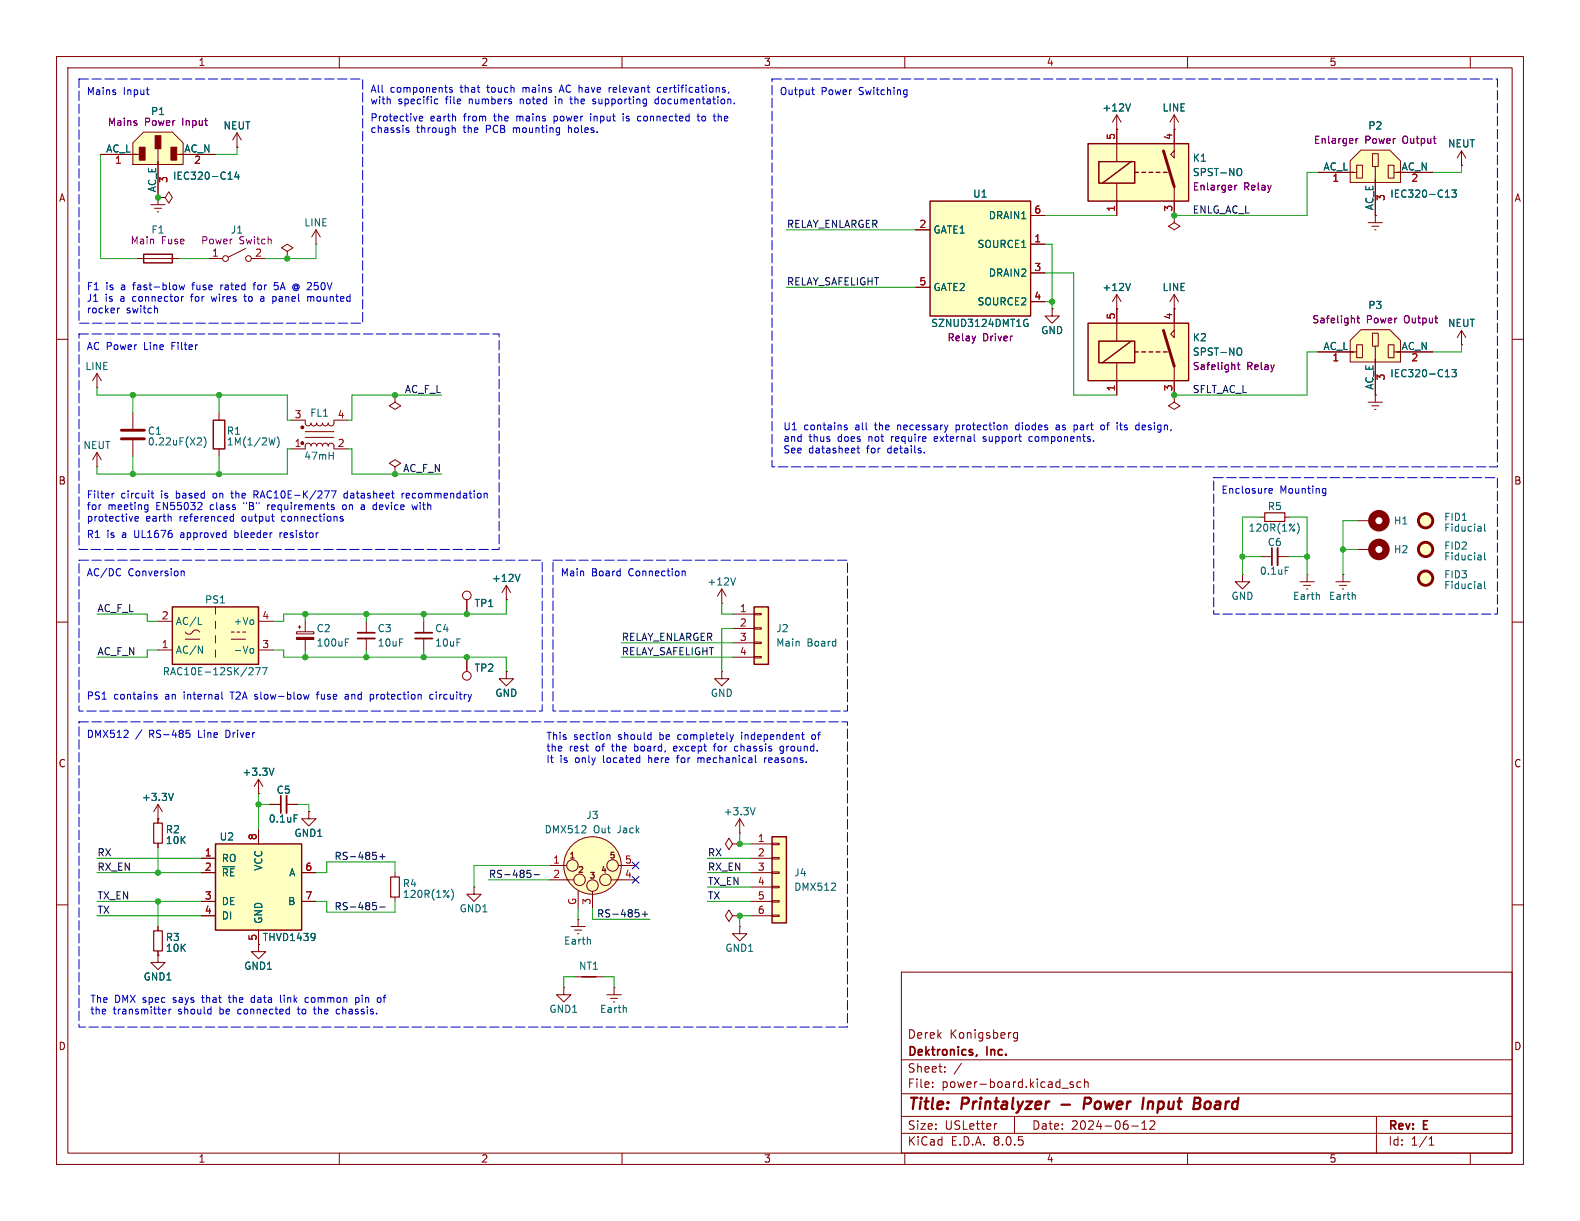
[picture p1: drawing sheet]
<svg xmlns="http://www.w3.org/2000/svg" width="279mm" height="216mm" viewBox="0 0 279 216" stroke-linecap="round" stroke-linejoin="round" font-family="sans-serif">
<defs><g id="words">
<g font-size="2.8" fill="#840000">
<text x="160.4" y="196.8">Title:</text>
<text x="170.1" y="196.8">Printalyzer</text>
<text x="193.3" y="196.8">Power</text>
<text x="204.5" y="196.8">Input</text>
<text x="214.3" y="196.8">Board</text>
</g>
<g font-size="2.1" fill="#840000">
<text x="160.4" y="183.9">Derek</text>
<text x="167.9" y="183.9">Konigsberg</text>
<text x="160.4" y="189.9">Sheet:</text>
<text x="160.4" y="187.1">Dektronics,</text>
<text x="174.6" y="187.1">Inc.</text>
<text x="160.4" y="192.6">File:</text>
<text x="166.5" y="192.6">power-board.kicad_sch</text>
<text x="160.4" y="202.8">KiCad</text>
<text x="160.4" y="200">Size:</text>
<text x="167.1" y="200">USLetter</text>
<text x="168.1" y="202.8">E.D.A.</text>
<text x="175.7" y="202.8">8.0.5</text>
<text x="182.4" y="200">Date:</text>
<text x="189.4" y="200">2024-06-12</text>
<text x="245.4" y="200.2">Rev:</text>
<text x="245.4" y="202.8">Id:</text>
<text x="249.5" y="202.8">1/1</text>
<text x="251.8" y="200.2">E</text>
</g>
<g font-size="1.8" fill="#840000">
<text x="35" y="11.9">1</text>
<text x="85" y="11.9">2</text>
<text x="135" y="11.9">3</text>
<text x="185" y="11.9">4</text>
<text x="235" y="11.9">5</text>
<text x="10.3" y="35.9">A</text>
<text x="267.7" y="35.9">A</text>
<text x="10.3" y="85.9">B</text>
<text x="267.7" y="85.9">B</text>
<text x="10.3" y="135.9">C</text>
<text x="267.7" y="135.9">C</text>
<text x="10.3" y="185.9">D</text>
<text x="267.7" y="185.9">D</text>
<text x="35" y="205.8">1</text>
<text x="85" y="205.8">2</text>
<text x="135" y="205.8">3</text>
<text x="185" y="205.8">4</text>
<text x="235" y="205.8">5</text>
</g>
<g font-size="1.8" fill="#0000c2">
<text x="15.2" y="16.9">Mains</text>
<text x="21.8" y="16.9">Input</text>
<text x="65.4" y="16.7">All</text>
<text x="69" y="16.7">components</text>
<text x="81.5" y="16.7">that</text>
<text x="86.5" y="16.7">touch</text>
<text x="92.9" y="16.7">mains</text>
<text x="99.7" y="16.7">AC have</text>
<text x="108.7" y="16.7">relevant</text>
<text x="117.5" y="16.7">certifications,</text>
<text x="137.8" y="16.9">Output</text>
<text x="145.2" y="16.9">Power</text>
<text x="152" y="16.9">Switching</text>
<text x="65.4" y="18.8">with</text>
<text x="65.4" y="21.8">Protective</text>
<text x="65.4" y="23.8">chassis</text>
<text x="70.4" y="18.8">specific</text>
<text x="73.7" y="23.8">through</text>
<text x="76.1" y="21.8">earth</text>
<text x="78.9" y="18.8">file</text>
<text x="82.1" y="23.8">the</text>
<text x="82.1" y="21.8">from</text>
<text x="83.2" y="18.8">numbers</text>
<text x="86.2" y="23.8">PCB</text>
<text x="87.7" y="21.8">the</text>
<text x="91.2" y="23.8">mounting</text>
<text x="91.8" y="21.8">mains</text>
<text x="92.4" y="18.8">noted</text>
<text x="98.6" y="21.8">power</text>
<text x="98.8" y="18.8">in</text>
<text x="101.1" y="23.8">holes.</text>
<text x="101.8" y="18.8">the</text>
<text x="105.3" y="21.8">input</text>
<text x="105.9" y="18.8">supporting</text>
<text x="111.2" y="21.8">is</text>
<text x="114" y="21.8">connected</text>
<text x="117.1" y="18.8">documentation.</text>
<text x="124.9" y="21.8">to</text>
<text x="127.9" y="21.8">the</text>
<text x="15.2" y="51.6">F1</text>
<text x="15.2" y="53.7">J1</text>
<text x="18.6" y="53.7">is</text>
<text x="18.7" y="51.6">is</text>
<text x="21.4" y="53.7">a</text>
<text x="21.5" y="51.6">a</text>
<text x="23.7" y="53.7">connector</text>
<text x="23.8" y="51.6">fast-blow</text>
<text x="34.3" y="53.7">for</text>
<text x="34.5" y="51.6">fuse</text>
<text x="38.1" y="53.7">wires</text>
<text x="39.7" y="51.6">rated</text>
<text x="44.1" y="53.7">to</text>
<text x="45.7" y="51.6">for</text>
<text x="47.1" y="53.7">a</text>
<text x="49.5" y="53.7">panel</text>
<text x="49.6" y="51.6">5A</text>
<text x="53" y="51.6">@ 250V</text>
<text x="55.8" y="53.7">mounted</text>
<text x="15.2" y="55.7">rocker</text>
<text x="22.3" y="55.7">switch</text>
<text x="15.2" y="62">AC Power</text>
<text x="25.6" y="62">Line</text>
<text x="30.6" y="62">Filter</text>
<text x="138.4" y="76.4">U1</text>
<text x="142.1" y="76.4">contains</text>
<text x="151.4" y="76.4">all</text>
<text x="155" y="76.4">the</text>
<text x="159.1" y="76.4">necessary</text>
<text x="169.7" y="76.4">protection</text>
<text x="180.5" y="76.4">diodes</text>
<text x="187.8" y="76.4">as</text>
<text x="191.2" y="76.4">part</text>
<text x="196.1" y="76.4">of</text>
<text x="199.2" y="76.4">its</text>
<text x="202.7" y="76.4">design,</text>
<text x="138.4" y="78.5">and</text>
<text x="138.4" y="80.5">See</text>
<text x="143" y="80.5">datasheet</text>
<text x="143" y="78.5">thus</text>
<text x="148.3" y="78.5">does</text>
<text x="153.4" y="80.5">for</text>
<text x="153.9" y="78.5">not</text>
<text x="157.2" y="80.5">details.</text>
<text x="158.1" y="78.5">require</text>
<text x="165.9" y="78.5">external</text>
<text x="174.7" y="78.5">support</text>
<text x="183" y="78.5">components.</text>
<text x="15.2" y="88.5">Filter</text>
<text x="21.4" y="88.5">circuit</text>
<text x="28.6" y="88.5">is</text>
<text x="31.4" y="88.5">based</text>
<text x="38.1" y="88.5">on</text>
<text x="41.6" y="88.5">the</text>
<text x="45.7" y="88.5">RAC10E-K/277</text>
<text x="61.9" y="88.5">datasheet</text>
<text x="72.3" y="88.5">recommendation</text>
<text x="215.9" y="87.4">Enclosure</text>
<text x="226.3" y="87.4">Mounting</text>
<text x="15.2" y="95.5">R1</text>
<text x="15.2" y="90.5">for</text>
<text x="15.2" y="92.6">protective</text>
<text x="18.9" y="95.5">is</text>
<text x="19.1" y="90.5">meeting</text>
<text x="21.7" y="95.5">a</text>
<text x="24" y="95.5">UL1676</text>
<text x="25.8" y="92.6">earth</text>
<text x="27.7" y="90.5">EN55032</text>
<text x="31.9" y="92.6">referenced</text>
<text x="32.4" y="95.5">approved</text>
<text x="37.4" y="90.5">class</text>
<text x="42.1" y="95.5">bleeder</text>
<text x="43.1" y="92.6">output</text>
<text x="43.6" y="90.5">&quot;B&quot;</text>
<text x="47.9" y="90.5">requirements</text>
<text x="50.3" y="92.6">connections</text>
<text x="50.3" y="95.5">resistor</text>
<text x="61.5" y="90.5">on</text>
<text x="64.9" y="90.5">a</text>
<text x="67.2" y="90.5">device</text>
<text x="74.4" y="90.5">with</text>
<text x="15.2" y="102">AC/DC</text>
<text x="22.6" y="102">Conversion</text>
<text x="99.1" y="102">Main</text>
<text x="104.6" y="102">Board</text>
<text x="111.3" y="102">Connection</text>
<text x="15.2" y="124">PS1</text>
<text x="20.1" y="124">contains</text>
<text x="29.3" y="124">an</text>
<text x="32.8" y="124">internal</text>
<text x="41.3" y="124">T2A slow-blow</text>
<text x="56.9" y="124">fuse</text>
<text x="62.1" y="124">and</text>
<text x="66.7" y="124">protection</text>
<text x="77.5" y="124">circuitry</text>
<text x="15.2" y="130.6">DMX512</text>
<text x="24" y="130.6">/</text>
<text x="26.5" y="130.6">RS-485</text>
<text x="35.3" y="130.6">Line</text>
<text x="40.4" y="130.6">Driver</text>
<text x="96.5" y="130.9">This</text>
<text x="101.4" y="130.9">section</text>
<text x="109.4" y="130.9">should</text>
<text x="116.9" y="130.9">be</text>
<text x="120.3" y="130.9">completely</text>
<text x="131.8" y="130.9">independent</text>
<text x="144.4" y="130.9">of</text>
<text x="96.5" y="133">the</text>
<text x="96.5" y="135">It</text>
<text x="99" y="135">is</text>
<text x="100.7" y="133">rest</text>
<text x="101.8" y="135">only</text>
<text x="105.5" y="133">of</text>
<text x="106.9" y="135">located</text>
<text x="108.5" y="133">the</text>
<text x="112.6" y="133">board,</text>
<text x="115.1" y="135">here</text>
<text x="119.8" y="133">except</text>
<text x="120.4" y="135">for</text>
<text x="124.2" y="135">mechanical</text>
<text x="127.1" y="133">for</text>
<text x="131" y="133">chassis</text>
<text x="136.2" y="135">reasons.</text>
<text x="139.2" y="133">ground.</text>
<text x="15.9" y="177.4">The</text>
<text x="15.9" y="179.5">the</text>
<text x="20" y="179.5">transmitter</text>
<text x="20.3" y="177.4">DMX spec</text>
<text x="30.9" y="177.4">says</text>
<text x="31.6" y="179.5">should</text>
<text x="36.2" y="177.4">that</text>
<text x="39.1" y="179.5">be</text>
<text x="41.1" y="177.4">the</text>
<text x="42.5" y="179.5">connected</text>
<text x="45.3" y="177.4">data</text>
<text x="50.6" y="177.4">link</text>
<text x="53.4" y="179.5">to</text>
<text x="55.2" y="177.4">common</text>
<text x="56.4" y="179.5">the</text>
<text x="60.5" y="179.5">chassis.</text>
<text x="64.3" y="177.4">pin</text>
</g>
<g font-size="1.8" fill="#840084">
<text x="19" y="22.5">Mains</text>
<text x="25.5" y="22.5">Power</text>
<text x="26.6" y="20.5">P1</text>
<text x="32.3" y="22.5">Input</text>
<text x="232.2" y="25.6">Enlarger</text>
<text x="241.3" y="25.6">Power</text>
<text x="248.1" y="25.6">Output</text>
<text x="210.8" y="33.9">Enlarger</text>
<text x="219.9" y="33.9">Relay</text>
<text x="40.7" y="41.5">J1</text>
<text x="23" y="43.4">Main</text>
<text x="28.5" y="43.4">Fuse</text>
<text x="35.5" y="43.4">Power</text>
<text x="42.3" y="43.4">Switch</text>
<text x="232" y="57.4">Safelight</text>
<text x="241.6" y="57.4">Power</text>
<text x="248.4" y="57.4">Output</text>
<text x="167.4" y="60.6">Relay</text>
<text x="173.8" y="60.6">Driver</text>
<text x="210.8" y="65.6">Safelight</text>
<text x="220.5" y="65.6">Relay</text>
</g>
<g font-size="1.8" fill="#006464">
<text x="39.4" y="23.1">NEUT</text>
<text x="194.8" y="19.9">+12V</text>
<text x="205.5" y="19.9">LINE</text>
<text x="241.9" y="23.1">P2</text>
<text x="18.7" y="27.1">AC_L</text>
<text x="32.5" y="27.1">AC_N</text>
<text x="210.8" y="28.8">K1</text>
<text x="256" y="26.3">NEUT</text>
<text x="27.7" y="34.1" transform="rotate(-90 27.7 34.1)">AC_E</text>
<text x="30.5" y="32">IEC320-C14</text>
<text x="172" y="35.2">U1</text>
<text x="210.8" y="31.3">SPST-NO</text>
<text x="233.9" y="30.2">AC_L</text>
<text x="245.8" y="35.2">IEC320-C13</text>
<text x="247.8" y="30.2">AC_N</text>
<text x="26.7" y="41.5">F1</text>
<text x="53.7" y="40.2">LINE</text>
<text x="165" y="41.5">GATE1</text>
<text x="174.8" y="39">DRAIN1</text>
<text x="243" y="37.3" transform="rotate(-90 243 37.3)">AC_E</text>
<text x="172.8" y="44">SOURCE1</text>
<text x="165" y="51.7">GATE2</text>
<text x="174.8" y="49.1">DRAIN2</text>
<text x="194.8" y="51.7">+12V</text>
<text x="205.5" y="51.7">LINE</text>
<text x="164.6" y="58">SZNUD3124DMT1G</text>
<text x="172.8" y="54.2">SOURCE2</text>
<text x="184" y="59.3">GND</text>
<text x="241.9" y="54.8">P3</text>
<text x="256" y="58">NEUT</text>
<text x="15" y="65.6">LINE</text>
<text x="210.8" y="60.6">K2</text>
<text x="210.8" y="63.1">SPST-NO</text>
<text x="233.9" y="62">AC_L</text>
<text x="247.8" y="62">AC_N</text>
<text x="243" y="69" transform="rotate(-90 243 69)">AC_E</text>
<text x="245.8" y="66.9">IEC320-C13</text>
<text x="26" y="77.1">C1</text>
<text x="40" y="77.1">R1</text>
<text x="54.8" y="73.9">FL1</text>
<text x="14.7" y="79.6">NEUT</text>
<text x="26" y="79">0.22uF(X2)</text>
<text x="40" y="79">1M(1/2W)</text>
<text x="53.7" y="81.5">47mH</text>
<text x="220.7" y="94.2">120R(1%)</text>
<text x="224.1" y="90.4">R5</text>
<text x="246.4" y="92.9">H1</text>
<text x="255.3" y="92.3">FID1</text>
<text x="255.3" y="94.2">Fiducial</text>
<text x="222.7" y="101.8">0.1uF</text>
<text x="224.1" y="96.7">C6</text>
<text x="246.4" y="98">H2</text>
<text x="255.3" y="97.4">FID2</text>
<text x="255.3" y="99.3">Fiducial</text>
<text x="36.2" y="106.9">PS1</text>
<text x="83.8" y="107.5">TP1</text>
<text x="86.9" y="103.1">+12V</text>
<text x="125" y="103.7">+12V</text>
<text x="217.7" y="106.3">GND</text>
<text x="228.6" y="106.3">Earth</text>
<text x="234.9" y="106.3">Earth</text>
<text x="255.3" y="102.5">FID3</text>
<text x="255.3" y="104.4">Fiducial</text>
<text x="31" y="110.7">AC/L</text>
<text x="41.2" y="110.7">+Vo</text>
<text x="55.9" y="112">C2</text>
<text x="66.7" y="112">C3</text>
<text x="76.8" y="112">C4</text>
<text x="137.2" y="112">J2</text>
<text x="28.7" y="119.6">RAC10E-12SK/277</text>
<text x="31" y="115.8">AC/N</text>
<text x="41.2" y="115.8">-Vo</text>
<text x="55.9" y="114.5">100uF</text>
<text x="66.7" y="114.5">10uF</text>
<text x="76.8" y="114.5">10uF</text>
<text x="83.8" y="119">TP2</text>
<text x="137.2" y="114.5">Main</text>
<text x="142.7" y="114.5">Board</text>
<text x="87.5" y="123.4">GND</text>
<text x="125.6" y="123.4">GND</text>
<text x="42.8" y="137.4">+3.3V</text>
<text x="25" y="141.8">+3.3V</text>
<text x="48.8" y="140.6">C5</text>
<text x="29.2" y="147.5">R2</text>
<text x="29.2" y="149.5">10K</text>
<text x="38.7" y="148.8">U2</text>
<text x="47.4" y="145.6">0.1uF</text>
<text x="52" y="148.2">GND1</text>
<text x="96.2" y="147.5">DMX512</text>
<text x="103.6" y="145">J3</text>
<text x="104.9" y="147.5">Out</text>
<text x="109.3" y="147.5">Jack</text>
<text x="127.9" y="144.4">+3.3V</text>
<text x="39.1" y="152.6">RO</text>
<text x="39.1" y="155.2">~{RE}</text>
<text x="46.6" y="154.1" transform="rotate(-90 46.6 154.1)">VCC</text>
<text x="51" y="155.2">A</text>
<text x="140.3" y="155.2">J4</text>
<text x="39.1" y="160.2">DE</text>
<text x="50.9" y="160.2">B</text>
<text x="71.1" y="157.1">R4</text>
<text x="71.1" y="159">120R(1%)</text>
<text x="81.2" y="161.5">GND1</text>
<text x="140.3" y="157.7">DMX512</text>
<text x="29.2" y="166.6">R3</text>
<text x="39.1" y="162.8">DI</text>
<text x="46.4" y="166.6">THVD1439</text>
<text x="46.6" y="163.4" transform="rotate(-90 46.6 163.4)">GND</text>
<text x="99.7" y="167.2">Earth</text>
<text x="25.3" y="173.6">GND1</text>
<text x="29.2" y="168.5">10K</text>
<text x="43.1" y="171.7">GND1</text>
<text x="102.3" y="171.7">NT1</text>
<text x="128.2" y="168.5">GND1</text>
<text x="97.1" y="179.3">GND1</text>
<text x="106" y="179.3">Earth</text>
</g>
<g font-size="1.8" fill="#a90000">
<text x="20.2" y="29.3">1</text>
<text x="34.2" y="29.3">2</text>
<text x="197.2" y="24.8" transform="rotate(-90 197.2 24.8)">5</text>
<text x="207.4" y="24.8" transform="rotate(-90 207.4 24.8)">4</text>
<text x="29.9" y="32.5" transform="rotate(-90 29.9 32.5)">3</text>
<text x="235.5" y="32.5">1</text>
<text x="245.2" y="35.6" transform="rotate(-90 245.2 35.6)">3</text>
<text x="249.5" y="32.5">2</text>
<text x="162.5" y="40.4">2</text>
<text x="182.8" y="37.8">6</text>
<text x="197.2" y="37.5" transform="rotate(-90 197.2 37.5)">1</text>
<text x="207.4" y="37.5" transform="rotate(-90 207.4 37.5)">3</text>
<text x="37.4" y="45.5">1</text>
<text x="45" y="45.5">2</text>
<text x="182.8" y="42.9">1</text>
<text x="162.5" y="50.5">5</text>
<text x="182.8" y="48">3</text>
<text x="182.8" y="53.1">4</text>
<text x="197.2" y="56.6" transform="rotate(-90 197.2 56.6)">5</text>
<text x="207.4" y="56.6" transform="rotate(-90 207.4 56.6)">4</text>
<text x="235.5" y="64.2">1</text>
<text x="249.5" y="64.2">2</text>
<text x="197.2" y="69.3" transform="rotate(-90 197.2 69.3)">1</text>
<text x="207.4" y="69.3" transform="rotate(-90 207.4 69.3)">3</text>
<text x="245.2" y="67.4" transform="rotate(-90 245.2 67.4)">3</text>
<text x="52" y="74">3</text>
<text x="59.6" y="74">4</text>
<text x="52" y="79.1">1</text>
<text x="59.6" y="79.1">2</text>
<text x="28.5" y="109.6">2</text>
<text x="46.3" y="109.6">4</text>
<text x="130.7" y="108.3">1</text>
<text x="130.7" y="110.9">2</text>
<text x="130.7" y="113.4">3</text>
<text x="28.5" y="114.7">1</text>
<text x="46.3" y="114.7">3</text>
<text x="130.7" y="116">4</text>
<text x="45.5" y="148.7" transform="rotate(-90 45.5 148.7)">8</text>
<text x="133.9" y="149">1</text>
<text x="36.1" y="151.5">1</text>
<text x="36.1" y="154.1">2</text>
<text x="53.9" y="154.1">6</text>
<text x="97.7" y="152.8">1</text>
<text x="97.7" y="155.3">2</text>
<text x="110.4" y="155.3">4</text>
<text x="110.4" y="152.8">5</text>
<text x="133.9" y="151.5">2</text>
<text x="133.9" y="154.1">3</text>
<text x="36.1" y="159.1">3</text>
<text x="36.1" y="161.7">4</text>
<text x="53.9" y="159.1">7</text>
<text x="102" y="160.1" transform="rotate(-90 102 160.1)">G</text>
<text x="104.5" y="160.1" transform="rotate(-90 104.5 160.1)">3</text>
<text x="133.9" y="156.6">4</text>
<text x="133.9" y="159.1">5</text>
<text x="133.9" y="161.7">6</text>
<text x="45.5" y="166.4" transform="rotate(-90 45.5 166.4)">5</text>
</g>
<g font-size="1.8" fill="#0f0f0f">
<text x="139.1" y="40.4">RELAY_ENLARGER</text>
<text x="210.8" y="37.8">ENLG_AC_L</text>
<text x="139.1" y="50.5">RELAY_SAFELIGHT</text>
<text x="71.5" y="69.6">AC_F_L</text>
<text x="210.8" y="69.6">SFLT_AC_L</text>
<text x="71.2" y="83.6">AC_F_N</text>
<text x="17.1" y="108.3">AC_F_L</text>
<text x="109.9" y="113.4">RELAY_ENLARGER</text>
<text x="17.1" y="115.9">AC_F_N</text>
<text x="109.9" y="115.9">RELAY_SAFELIGHT</text>
<text x="17.1" y="154">RX_EN</text>
<text x="17.1" y="151.5">RX</text>
<text x="59.1" y="152.1">RS-485+</text>
<text x="86.4" y="155.3">RS-485-</text>
<text x="125.1" y="151.5">RX</text>
<text x="125.1" y="154">RX_EN</text>
<text x="17.1" y="159.1">TX_EN</text>
<text x="17.1" y="161.7">TX</text>
<text x="59.1" y="161">RS-485-</text>
<text x="125.1" y="156.6">TX_EN</text>
<text x="125.1" y="159.1">TX</text>
<text x="105.5" y="162.3">RS-485+</text>
</g>
<g font-size="1.4" fill="#840000">
<text x="100.5" y="152.1">1</text>
<text x="102.1" y="154.6">2</text>
<text x="104.1" y="155.6">3</text>
<text x="106.1" y="154.6">4</text>
<text x="107.6" y="152.1">5</text>
</g>
</g></defs>
<g fill="none" stroke="#840000" stroke-width=".18">
<path d="M10 10h259.4v195.9h-259.4zM12 12h255.4v191.9h-255.4zM60 10v2M110 10v2M160 10v2M210 10v2M260 10v2M10 60h2M267.4 60h2M17.1 68.6h.1M17.1 66l-.7 1.3M17.1 66v2.6"/>
<path d="M17.1 66l.8 1.3M23.5 73v2.8M23.5 77.9v2.7M10 110h2M267.4 110h2M10 160h2M97.2 155.6h4.3M97.2 153h3M102.2 157.5v3.2M104.8 157.6v3.1M108.1 155.6h4.3M109.3 153h3.1"/>
<path d="M129.5 149.2l-.6-1-.6 1 .6 1 .6-1h1.3M130.8 147.3h.1M130.8 149.2h.1M130.8 144.8l-.8 1.3M130.8 144.8v2.5M130.8 144.8l.8 1.3M267.4 160h2M99.7 174.6v1.3h1.3l-1.3 1.3-1.3-1.3h1.3M99.7 174.6h.1M101 163.8h2.5M101.6 172.7h5.1M101.6 164.5h1.3"/>
<path d="M102.1 165.1h.3M102.2 162.6h.1M102.2 162.6v1.2M107.3 175.9h2.6M107.9 176.5h1.3M108.5 177.2h.2M108.6 174.6h.1M108.6 174.6v1.3M159.4 171.9h108v32h-108zM159.4 197.4h108M159.4 193.4h108M159.4 187.4h108"/>
<path d="M164.9 192.1v.2M164.9 191.4v.1M167.1 189.4v.2M167.1 188.7v.1M170 188l-1.3 1.9M176.3 198.7l-.3 .1M179.4 197.4v3M179.9 182.6v1.2l-.3 .3-.3-.1M179.9 182.7l-.4-.1-.3 .3v.4l.2 .2h.5M187.8 192.4h1.1M189.8 191.4l-.4-.1-.2 .2 .1 .2 .5 .2v.3h-.6M191.1 191.4l-.4-.1-.3 .3v.4l.2 .2h.5"/>
<path d="M191.8 191.4l.2-.1 .4 .1v.9M191.8 190.8v1.5M200.1 199.1h1.2M201.9 199.7h.9M201.9 198.6l.5-.4v1.5M203.9 198.2l-.5 .1M204.1 198.3v.5l-.8 .9h.9M243.4 197.4v6.5M60 203.9v2M110 203.9v2M159.4 200.4h108M160 203.9v2"/>
<path d="M210 203.9v2M252.7 202.5h.9M252.7 201.4l.4-.4v1.5M260 203.9v2"/>
<circle cx="101.2" cy="153" r="1.02"/>
<circle cx="102.5" cy="155.6" r="1.02"/>
<circle cx="104.8" cy="153" r="5.1"/>
<circle cx="104.8" cy="156.6" r="1.02"/>
<circle cx="107.1" cy="155.6" r="1.02"/>
<circle cx="108.3" cy="153" r="1.02"/>
</g>
<path d="M185.4 194.8h.2M187.7 195.3h1.5M192.6 194.1h-.7l-.3 2M192.7 195.1l-1 .1M203.1 194.8l-.2 1.3M203.7 194.8l-.6 .2M213.8 194.8a.62 .62 0 0 0-.7 .4v.7l.2 .2h.3" fill="none" stroke="#840000" stroke-width=".4"/>
<path d="M172.7 186.5l-.1 .3" fill="none" stroke="#840000" stroke-width=".3"/>
<path d="M35.1 77.4l.4 .1 .1 .3-.7 .9h.7M36.1 77.2a1.46 1.46 0 0 1 0 2M102.8 147.3h.8M103.6 146.1v.4M133.5 142.8l-.4 1.3M104.4 166.2v.7M110.7 178.2l.1 .8" fill="none" stroke="#006464" stroke-width=".18"/>
<path d="M21.5 77.6h4M21.5 76.1h4" fill="none" stroke="#840000" stroke-width=".51"/>
<path d="M102.9 172.7h2.5" fill="none" stroke="#840000" stroke-width=".25"/>
<circle cx="104.8" cy="153" r="5.1" fill="#ffffc2" stroke="#ffffc2" stroke-width=".18"/>
<path d="M136.5 148h2.6v15.2h-2.6z" fill="#ffffc2"/>
<g fill="none" stroke="#840000" stroke-width=".18">
<path d="M38.7 73v1.3M38.7 79.4v1.2M127.6 118.7v1.3h1.3l-1.3 1.3-1.2-1.3h1.2M127.6 118.7h.1M69.8 154.3v.8M69.8 158.6v.8M83.8 156.8v1.3h1.3l-1.3 1.3-1.3-1.3h1.3M83.8 156.8h.1M132.7 149.2h3.8M132.7 151.8h3.8M132.7 154.3h3.8M132.7 156.8h3.8"/>
<path d="M132.7 159.4h3.8M136.5 159.3h1.3v.2h-1.3zM136.5 156.7h1.3v.3h-1.3zM136.5 154.2h1.3v.2h-1.3zM136.5 151.6h1.3v.3h-1.3zM136.5 149.1h1.3v.3h-1.3zM129.5 161.9l-.6-1-.6 1 .6 1 .6-1h1.3M130.8 161.9h.1M130.8 163.8v1.3h1.3l-1.3 1.3-1.3-1.3h1.3M130.8 163.8h.1M132.7 161.9h3.8M136.5 161.8h1.3v.3h-1.3z"/>
</g>
<path d="M37.7 74.3h2.1v5.1h-2.1zM136.5 148h2.6v15.2h-2.6z" fill="none" stroke="#840000" stroke-width=".25"/>
<path d="M48.6 77.4l-.3 1.3-.2-.9M49 77.2a1.46 1.46 0 0 1 0 2M79.8 157.2a1.46 1.46 0 0 1 0 2M147 157.4h.8M147.7 156.3v.4" fill="none" stroke="#006464" stroke-width=".18"/>
<path d="M69.1 155.1h1.5v3.5h-1.5z" fill="none" stroke="#840000" stroke-width=".2"/>
<path d="M133.3 107.3h2.6v10.2h-2.6z" fill="#ffffc2"/>
<g fill="none" stroke="#840000" stroke-width=".18">
<path d="M27.9 34.9h1.3l.6-1 .7 1-.7 1-.6-1M27.9 34.9h.1M41.9 26h.1M41.9 23.5l-.8 1.3M41.9 23.5v2.5M41.9 23.5l.8 1.3M24.1 45.7h7.6M36.8 45.7h2.6M43.4 43.9l-3 1.6M44.4 45.7h2.6M50.8 44.5l1-.7-1-.6-1 .6 1 .7v1.2M50.8 45.7h.1"/>
<path d="M55.9 43.2h.1M55.9 40.6l-.8 1.3M55.9 40.6v2.6M55.9 40.6l.7 1.3M127.6 106.7h.1M127.6 104.1l-.7 1.3M127.6 104.1v2.6M127.6 104.1l.8 1.3M129.5 108.6h3.8M129.5 111.1h3.8M129.5 113.7h3.8M129.5 116.2h3.8"/>
<path d="M133.3 116.1h1.3v.2h-1.3zM133.3 113.5h1.3v.3h-1.3zM133.3 111h1.3v.3h-1.3zM133.3 108.5h1.3v.2h-1.3z"/>
<circle cx="39.9" cy="45.7" r=".51"/>
<circle cx="43.9" cy="45.7" r=".51"/>
</g>
<path d="M25.4 45h5.1v1.5h-5.1zM133.3 107.3h2.6v10.2h-2.6z" fill="none" stroke="#840000" stroke-width=".25"/>
<path d="M130.1 102.2l-.5 1.2" fill="none" stroke="#006464" stroke-width=".18"/>
<path d="M25.4 23.4h5.1l1.9 1.9v3.8h-8.9v-3.8z" fill="#ffffc2"/>
<g fill="#840000" stroke="#840000" stroke-width=".18">
<path d="M24.6 26h1.1v2.3h-1.1z"/>
<path d="M27.4 24h1v2.3h-1z"/>
<path d="M30.2 26h1v2.3h-1z"/>
</g>
<g fill="none" stroke="#840000" stroke-width=".18">
<path d="M17.8 27.3h6.8M25.4 23.4h5.1l1.9 1.9v3.8h-8.9v-3.8zM26.7 36.2h2.5M27.3 36.8h1.3M27.8 37.5h.3M27.9 34.9h.1M27.9 26.3v9.9M31.2 27.3h6.9M258.4 58.4l-.7 1.3M258.4 58.4v2.6M258.4 58.4l.8 1.3M207.6 69.9v1.2l1.1 .7-1.1 .6-1-.6 1-.7"/>
<path d="M207.6 69.9h.1M241.9 71.1h2.6M242.6 71.8h1.2M243.1 72.4h.2M243.2 69.9h.1M243.2 69.9v1.2M258.4 61h.1M222.9 91.4h.7M222.9 98.4h2M225.9 98.4h2.1M227.2 91.4h.8M240 92.1h2.6"/>
<path d="M240 97.2h2.6M219.7 101.6v1.3h1.3l-1.3 1.2-1.3-1.2h1.3M219.7 101.6h.1M229.9 102.9h2.5M230.5 103.5h1.3M231 104.1h.3M231.1 101.6h.1M231.1 101.6v1.3M236.2 102.9h2.6M236.9 103.5h1.2M237.4 104.1h.2M237.5 101.6h.1"/>
<path d="M237.5 101.6v1.3M54.6 143.5v1.3h1.3l-1.3 1.3-1.3-1.3h1.3M54.6 143.5h.1M27.9 168.9v1.3h1.3l-1.3 1.3-1.2-1.3h1.2M27.9 168.9h.1M27.9 163.8v.8M27.9 168.1v.8M45.7 167v1.3h1.3l-1.3 1.2-1.3-1.2h1.3M45.7 167h.1"/>
</g>
<g fill="none" stroke="#006464" stroke-width=".18">
<path d="M40.3 31.7h.8M41.8 30.4l-.3 .9h.8M42.1 30.8v.9M229.4 92.5a1.46 1.46 0 0 1 0 1.9M261.9 93.1v.8M261.9 98.2v.8M261.9 98.9l-.1 .1M261.9 98.5h-.1M261.9 93.9h-.1M261.9 93.4h-.1M262.5 97.7v1.1l.2 .2M262.5 92.7v1l.2 .2"/>
<path d="M227.3 100.3h.6M233.3 105.2v.8M239.6 105.2l.1 .8M261.9 103.3v.8M261.9 104l-.1 .1M261.9 103.5l-.1 .1M262.5 102.8v1.1l.2 .2"/>
</g>
<path d="M223.6 90.7h3.6v1.5h-3.6zM27.2 164.6h1.5v3.5h-1.5z" fill="none" stroke="#840000" stroke-width=".2"/>
<path d="M225.9 96.9v3" fill="none" stroke="#840000" stroke-width=".33"/>
<path d="M224.9 96.9v3" fill="none" stroke="#840000" stroke-width=".3"/>
<g fill="#ffffc2" stroke="#ffffc2" stroke-width=".18">
<circle cx="252.1" cy="97.2" r="1.27"/>
<circle cx="252.1" cy="92.1" r="1.27"/>
<circle cx="252.1" cy="102.2" r="1.27"/>
</g>
<g fill="none" stroke="#840000" stroke-width=".51">
<circle cx="252.1" cy="92.1" r="1.27"/>
<circle cx="252.1" cy="97.2" r="1.27"/>
<circle cx="252.1" cy="102.2" r="1.27"/>
</g>
<g fill="none" stroke="#840000" stroke-width="1.3">
<circle cx="243.8" cy="92.1" r="1.27"/>
<circle cx="243.8" cy="97.2" r="1.27"/>
</g>
<path d="M238.8 60.2l1.9-1.9h5l1.9 1.9v3.8h-8.8z" fill="#ffffc2"/>
<g fill="none" stroke="#840000" stroke-width=".18">
<path d="M241.9 39.4h2.6M243.2 38.1h.1M243.2 38.1v1.3M242.6 40h1.2M242.7 58.9h1v2.3h-1zM243.1 40.6h.2M233 62.2h6.9M238.8 60.2l1.9-1.9h5l1.9 1.9v3.8h-8.8zM239.9 61h1v2.2h-1zM243.2 61.2v8.7M245.5 61h1v2.2h-1zM246.5 62.2h6.9"/>
<path d="M17.1 82.6h.1M17.1 80l-.7 1.3M17.1 80v2.6M17.1 80l.8 1.3"/>
</g>
<path d="M255.6 66.6h.7M256.7 65.3h.8l-.4 .5 .4 .2v.5l-.2 .1-.6-.1" fill="none" stroke="#006464" stroke-width=".18"/>
<path d="M239.3 56.2l.2 .2v.7M239.9 56.2h.5M240.1 55.8v1.1l.3 .2" fill="none" stroke="#840084" stroke-width=".18"/>
<path d="M192.4 25.4h17.8v10.2h-17.8z" fill="#ffffc2"/>
<path d="M197.5 22.9v5.7M197.5 32.4v5.7M207.6 22.9v5l-.6-.6 .6-.6M207.6 33v5.1" fill="none" stroke="#840000" stroke-width=".18"/>
<path d="M192.4 25.4h17.8v10.2h-17.8zM194.3 28.6h6.4v3.8h-6.4zM200 28.6l-5.1 3.8M200.7 30.5h.6M201.9 30.5h.7M203.2 30.5h.6M204.5 30.5h.6M205.7 30.5h.7" fill="none" stroke="#840000" stroke-width=".25"/>
<path d="M205.7 26.7l1.9 6.3" fill="none" stroke="#840000" stroke-width=".51"/>
<path d="M219 29.8a.43 .43 0 0 1 .6 .4v.4a.43 .43 0 0 1-.6 .5" fill="none" stroke="#006464" stroke-width=".18"/>
<path d="M218.4 32.8v.8M218.7 32.8l-.3 .2" fill="none" stroke="#840084" stroke-width=".18"/>
<path d="M238.8 28.4l1.9-1.9h5l1.9 1.9v3.9h-8.8z" fill="#ffffc2"/>
<g fill="none" stroke="#840000" stroke-width=".18">
<path d="M197.5 22.9h.1M197.5 20.3v2.6M197.5 20.3l-.8 1.3M197.5 20.3l.7 1.3M207.6 22.9h.1M207.6 38.1v1.3l1.1 .6-1.1 .6-1-.6 1-.6M207.6 38.1h.1M207.6 20.3v2.6M207.6 20.3l-.7 1.3M207.6 20.3l.8 1.3M233 30.5h6.9M238.8 28.4l1.9-1.9h5l1.9 1.9v3.9h-8.8z"/>
<path d="M239.9 29.2h1v2.3h-1zM242.7 27.2h1v2.3h-1zM243.2 29.5v8.6M245.5 29.2h1v2.3h-1zM246.5 30.5h6.9M258.4 29.2h.1M258.4 26.7l-.7 1.2M258.4 26.7v2.5M258.4 26.7l.8 1.2M186.1 54.6v1.3h1.2l-1.2 1.3-1.3-1.3h1.3M186.1 54.6h.1M197.5 54.6h.1"/>
<path d="M197.5 52.1l-.8 1.2M197.5 52.1v2.5M197.5 52.1l.7 1.2M207.6 54.6h.1M207.6 52.1l-.7 1.2M207.6 52.1v2.5M207.6 52.1l.8 1.2"/>
</g>
<path d="M199.9 18.4l-.4 1.2M255.6 34.9h.7M256.7 33.6h.8l-.4 .5 .4 .1v.5l-.2 .2-.6-.2M199.9 50.1l-.4 1.3" fill="none" stroke="#006464" stroke-width=".18"/>
<path d="M239.8 24.5v.8M240.2 24.5l-.4 .2" fill="none" stroke="#840084" stroke-width=".18"/>
<path d="M164.5 35.6h17.7v20.3h-17.7z" fill="#ffffc2"/>
<path d="M164.5 35.6h17.7v20.3h-17.7z" fill="none" stroke="#840000" stroke-width=".25"/>
<path d="M182.2 38.1h2.6M161.9 40.6h2.6M161.9 50.8h2.6M182.2 43.2h2.6M182.2 48.3h2.6M182.2 53.3h2.6" fill="none" stroke="#840000" stroke-width=".18"/>
<path d="M181.2 56.5h.5M181.5 57.2h.3v.4l-.3 .1h-.3" fill="none" stroke="#006464" stroke-width=".18"/>
<path d="M192.4 57.2h17.8v10.1h-17.8z" fill="#ffffc2"/>
<g fill="none" stroke="#840000" stroke-width=".18">
<path d="M197.5 54.6v5.7M207.6 54.6v5.1l-.6-.6 .6-.7M51.4 74.3h2.6v.7l.5 .3 .3-.1 .2-.4 .1 .3 .3 .2 .4-.1 .2-.4 .1 .3 .3 .2 .4-.1 .2-.4 .1 .3 .3 .2 .4-.1 .2-.4 .2 .4 .4 .1 .4-.3 .1-.7h2.5M54 77.3h5.1M54 76.3h5.1M59.1 78.9l-.2-.4-.3-.1-.4 .1-.2 .4-.1-.4-.3-.1-.4 .1-.2 .4-.1-.3-.3-.2-.4 .1-.2 .4-.2-.4-.4-.1-.3 .1-.1 .4-.2-.4-.4-.1-.4 .3v.7h-2.6M59.1 79.4h2.5M69.8 69.9v1.2l1.1 .7-1.1 .6-1-.6 1-.7M69.8 69.9h.1M197.5 64.1v5.8M207.6 64.8v5.1M69.8 82.6l1.1-.7-1.1-.6-1 .6 1 .7v1.2"/>
<path d="M69.8 83.8h.1M74.9 109.9v2M74.9 112.9v2M82.5 116.2v2.5M89.5 118.7v1.3h1.3l-1.3 1.3-1.2-1.3h1.2M89.5 118.7h.1M27.9 144.8v.7M27.9 149.1v.8"/>
<circle cx="82.5" cy="119.5" r=".76"/>
</g>
<path d="M192.4 57.2h17.8v10.1h-17.8zM194.3 60.3h6.4v3.8h-6.4zM200 60.3l-5.1 3.8M200.7 62.2h.6M201.9 62.2h.7M203.2 62.2h.6M204.5 62.2h.6M205.7 62.2h.7" fill="none" stroke="#840000" stroke-width=".25"/>
<path d="M205.7 58.4l1.9 6.4" fill="none" stroke="#840000" stroke-width=".51"/>
<path d="M58.9 80v1.2M219 61.5a.43 .43 0 0 1 .6 .5v.4a.43 .43 0 0 1-.6 .4M58.2 80.6h.7" fill="none" stroke="#006464" stroke-width=".18"/>
<path d="M218.2 64.5l.2 .2v.6M218.8 64.5h.5M219 64.1v1.1l.3 .1" fill="none" stroke="#840084" stroke-width=".18"/>
<g fill="#840000" stroke="#840000" stroke-width=".18">
<circle cx="53.5" cy="75.6" r=".25"/>
<circle cx="53.5" cy="78.4" r=".25"/>
</g>
<path d="M27.2 145.5h1.5v3.6h-1.5z" fill="none" stroke="#840000" stroke-width=".2"/>
<path d="M73.4 112.9h3.1" fill="none" stroke="#840000" stroke-width=".33"/>
<path d="M73.4 111.9h3.1" fill="none" stroke="#840000" stroke-width=".3"/>
<path d="M38.1 149.2h15.2v15.3h-15.2z" fill="#ffffc2"/>
<path d="M38.1 149.2h15.2v15.3h-15.2z" fill="none" stroke="#840000" stroke-width=".25"/>
<path d="M64.8 109.9v2M64.8 112.9v2M35.6 151.8h2.5M35.6 154.3h2.5M35.6 159.4h2.5M45.7 146.7v2.5M53.3 154.3h2.6M53.3 159.4h2.6M35.6 161.9h2.5M45.7 164.5v2.5" fill="none" stroke="#840000" stroke-width=".18"/>
<path d="M55.6 165.1l.1 .1a1.07 1.07 0 0 1-.2 1M55.7 165.6l-.1 .2" fill="none" stroke="#006464" stroke-width=".18"/>
<path d="M63.2 112.9h3.1" fill="none" stroke="#840000" stroke-width=".33"/>
<path d="M63.2 111.9h3.1" fill="none" stroke="#840000" stroke-width=".3"/>
<path d="M30.5 107.3h15.2v10.2h-15.2z" fill="#ffffc2"/>
<path d="M30.5 107.3h15.2v10.2h-15.2z" fill="none" stroke="#840000" stroke-width=".25"/>
<g fill="none" stroke="#840000" stroke-width=".18">
<path d="M17.8 27.3h6.3M27.9 34.9h.1M27.9 28.6v6.3M31.7 27.3h6.4M41.9 26h.1M182.2 38.1h2.6M197.5 22.9h.1M197.5 22.9v2.5M197.5 35.6v2.5M207.6 38.1h.1M207.6 22.9h.1M207.6 22.9v2.5"/>
<path d="M207.6 35.6v2.5M233 30.5h6.4M243.2 38.1h.1M243.2 31.8v6.3M247 30.5h6.4M258.4 29.2h.1M161.9 40.6h2.6M161.9 50.8h2.6M182.2 43.2h2.6M182.2 48.3h2.6M182.2 53.3h2.6M186.1 54.6h.1"/>
<path d="M197.5 54.6h.1M197.5 54.6v2.6M207.6 54.6h.1M207.6 54.6v2.6M197.5 67.3v2.6M207.6 69.9h.1M207.6 67.3v2.6M233 62.2h6.4M243.2 69.9h.1M243.2 63.5v6.4M247 62.2h6.4M258.4 61h.1"/>
<path d="M27.9 114.9h2.6M27.9 109.9h2.6M32.8 111.8a.8 .8 0 0 0 .8 .3 .8 .8 0 0 0 .6-.5 .73 .73 0 0 1 1.1 .2M32.8 113h2.5M38.1 107.3v1.3M38.1 109.9v1.2M38.1 112.4v1.3M38.1 114.9v1.3M40.9 113h2.5M40.9 111.8h.5M41.9 111.8h.5M42.9 111.8h.5"/>
<path d="M45.7 114.9h2.6M45.7 109.9h2.6M52.5 111.7h3v.4h-3zM52.7 110.9h.5M53 110.6v.5M54 109.9v1.8M54 113.1v1.8M82.5 106v2.6M82.5 116.2v2.5M89.5 106h.1M89.5 118.7h.1M89.5 103.5l-.7 1.3"/>
<path d="M89.5 103.5v2.5M89.5 103.5l.8 1.3M45.7 137.8l-.7 1.3M45.7 137.8v2.5M45.7 137.8l.8 1.3M27.9 144.8h.1M27.9 142.2l-.7 1.3M27.9 142.2v3.3M27.9 149.1v.8M27.9 142.2l.8 1.3M35.6 151.8h2.5M35.6 154.3h2.5"/>
<path d="M35.6 159.4h2.5M45.7 140.3h.1M45.7 146.7v2.5M47.6 142.2h2.1M50.7 142.2h2M53.3 154.3h2.6M53.3 159.4h2.6M54.6 143.5h.1M27.9 168.9h.1M27.9 163.8v.8M27.9 168.1v.8M35.6 161.9h2.5"/>
<path d="M45.7 167h.1M45.7 164.5v2.5"/>
<circle cx="82.5" cy="105.3" r=".76"/>
</g>
<g fill="none" stroke="#006464" stroke-width=".18">
<path d="M199.9 18.4l-.4 1.2M40.3 31.7h.8M41.8 30.4l-.3 .9h.8M42.1 30.8v.9M219 29.8a.43 .43 0 0 1 .6 .4v.4a.43 .43 0 0 1-.6 .5M255.6 34.9h.7M256.7 33.6h.8l-.4 .5 .4 .1v.5l-.2 .2-.6-.2M181.2 56.5h.5M181.5 57.2h.3v.4l-.3 .1h-.3M199.9 50.1l-.4 1.3M219 61.5a.43 .43 0 0 1 .6 .5v.4a.43 .43 0 0 1-.6 .4M255.6 66.6h.7"/>
<path d="M256.7 65.3h.8l-.4 .5 .4 .2v.5l-.2 .1-.6-.1M35.1 114.2l.7 1.3v-1.3M35.1 110.4h.6M44.2 118.1h.4l.2 .3-.8 .9h.8M44.4 114.7h.3l.2 .2-.1 .5-.4 .1M45.2 118.1h.8l-.5 1.2M46.4 118.1h.8l-.5 1.2M61.1 113.6h.4M61.1 113h.6M92 101.5l-.5 1.3M48.4 135.8l-.4 1.3M30.7 140.3l-.5 1.2"/>
<path d="M52 144.1h.6M55.6 165.1l.1 .1a1.07 1.07 0 0 1-.2 1M55.7 165.6l-.1 .2"/>
</g>
<path d="M50.7 140.7v3.1" fill="none" stroke="#840000" stroke-width=".33"/>
<path d="M49.7 140.7v3.1" fill="none" stroke="#840000" stroke-width=".3"/>
<path d="M52.5 112.7h3v.4h-3z" fill="#840000" stroke="#840000" stroke-width=".18"/>
<path d="M65.9 159.6h.6M67.1 151.5h1M67.6 151v1M93.2 153.9h.6M93.4 154.4h.3l.2 .2-.1 .5-.4 .1M94.4 154.7h1M66 160.1h.4l.2 .2-.1 .5-.5 .1M67.1 160.4h1M113.6 161.7h.9M114 161.2v.9" fill="none" stroke="#0f0f0f" stroke-width=".18"/>
<g fill="none" stroke="#0000c2" stroke-width=".18">
<path d="M25.9 15.9h.4M26.2 16.7h.1M76.9 18.2l.2 .2 .3-.1M80 15.5h-.3l-.2 .1v.2l.5 .1v.4h-.5M98.2 17.1v.1M98.2 17.5v.9M99 15.9h.6M99.3 15l-.4 1.3M100.8 17.5h.4M100.9 17.1v1.1l.3 .2M105.3 17.6l-.3-.1-.2 .3 .6 .3M105.4 18.2l-.2 .2-.4-.1"/>
<path d="M107.7 15.5v.8M108.1 15.5l-.4 .2M116.4 17.6l-.3-.1-.3 .3 .1 .5h.5M116.4 17.1v1.3M116.8 15.5h-.3l-.3 .2 .2 .6h.4M128.9 16.3l-.1 .2M129.9 18.2v.2M143.5 15.9h.5M143.7 15.5v1.1l.3 .1M160 15.9h.4M160.4 16.7h-.4M160.4 15.9v1l-.1 .2-.3 .1"/>
<path d="M71.9 23l.4 .1v.2l-.1 .1h-.4M71.9 22.7h.4M74.2 21l.6-.2-.1-.2-.4-.1-.1 .2v.6h.5M80.1 22.6l.4 .2v.6M98 20.5v1.3M98 21.3l.1 .1M98.1 20.5l-.1 .1M100.5 22.2v1.2M104.5 20.1v.1M104.5 20.5v.9M110.2 20.1v.1M110.2 20.5v.9"/>
<path d="M113 20.5l.3 .1M113.3 21.3l-.3 .1M123.3 20.5h.4M123.4 20.1v1.1l.3 .2M124.3 20.5l-.2 .3v.4l.2 .2M127 20.1v1.3M127.4 20.5l-.4 .2M20.8 54.5v.8M21.1 54.5l-.3 .2M27.7 54.5l.2 .2v.6M31.7 50.4l.2 .8 .3-.6 .2 .6 .2-.8M32.5 52.4l-.4 .3"/>
<path d="M37.4 52.4l.2 .9M39 50.4v.8M39.3 50.4l-.3 .2M43.1 52.4h.5M43.3 52v1.1l.3 .2M44.7 50.4h.5M45.2 50l-.3 .1v1.1M46.1 52.5h.5M46.1 53.2h.6M46.7 52.7l-.6 .2M48.5 51.1l.2 .1h.4M48.6 52.4l.2 .3v.3l-.2 .3"/>
<path d="M49.1 50h-.6v.6l.2-.1h.4M52.1 50.3l.3-.1 .4 .2M52.3 50.5l.3 .1M52.6 51l-.3 .1M52.6 50.5v.5M52.6 51l.1 .1M52.8 51.2l-.4 .2h-.3M54.4 52.6l.4-.2 .2 .2M54.4 52.4v.9M55 52.6v.7M55.4 52.5l-.3-.1-.1 .2M149.8 75.2h-.3l-.2 .1 .1 .2 .4 .1v.3h-.5"/>
<path d="M151.5 79.2h.5M151.7 78.8v1.1l.3 .2M163.4 80v.1M165.2 77.4v.5l.2 .1M165.8 77.5l-.6 .1M169.1 75.2v1.2M169.1 75.9l.1 .1M169.2 75.2h-.1M173.8 78h.4M173.8 77.4l.1 .2h.3M177.9 75.2l.2 .1v.7M180.1 75.2h-.3l-.2 .2 .1 .5 .4 .1"/>
<path d="M182.6 77.3l-.4-.1-.2 .2 .1 .6h.5M186.8 75.2h.5M187.3 75.5h-.4l-.2 .2 .2 .3 .4-.1M190.1 75.2h.2l.2 .2v.5l-.4 .1M194.8 75.2h.3l.2 .2v.5l-.2 .1-.3-.1M198 75.2h.5M198.2 75.8l.3 .2M202.4 75.2h-.2l-.2 .1v.6l.4 .1M202.6 75.5l-.6 .1M19.8 87.2v.9M20.2 87.2l-.4 .3M23.9 91.5v.6h.5"/>
<path d="M24.5 91.5v.1l-.6 .1M25.8 89.3h.4M26.2 89.3v1l-.2 .2h-.3M26.2 90.1h-.4M26.7 87.2h.5M26.9 86.8v1.1l.3 .2M35.7 89.1v.3l-.8 .7h.8M40.8 87.2h.5M40.8 92.1h.5M40.8 91.4h.5M41 86.8v1.2M41.3 90.9v1.3"/>
<path d="M41.5 93.8v1.3M41.5 95l.1 .1M41.6 94.2l-.1 .1M44.9 87.5h.5M45.2 87.5l.4 .6M45.4 86.8h-.5v1.3M47.3 89.3v.8M47.6 89.3l-.3 .2M49.5 94.2v.9M49.9 94.2l-.4 .2M58.6 86.8h.8l-.5 1.3M58.8 89.7h.3v.2l-.2 .2h-.2"/>
<path d="M58.8 89.3h.3M60.2 91.7l.5 .2-.1 .2-.3 .1M60.2 91.4h.4M61 89.3h-.3l-.1 .2v.5l.4 .1M61.4 87.3l-.3-.1-.3 .3 .1 .5h.5M63.9 90.1h.5M63.9 89.3h.5M64.4 89.6l-.5 .1M66.4 89.3h.2M66.6 88.8v1.3M66.6 90.1h-.2M71.1 87.2v.9"/>
<path d="M71.5 87.2l-.4 .3M71.9 87.3v.7M72.4 87.5l-.6 .1M72.9 89.3l.2 .8 .2-.6 .3 .6 .2-.8M86 87.2l.2 .2v.7M224.4 86.8l.6-.1v-.3h-.4l-.2 .2 .1 .6h.5M234.1 86.4h.3M234.4 87.2h-.3M234.4 86.4v1l-.1 .2h-.3M21.3 100.6v.1M21.3 101.7v.1M32 101.1l.2-.1h.3l.1 .8"/>
<path d="M120.7 101h.4l.1 .8M21.9 130.4h.8M22.6 129.2v.5M27.7 122.8h-.3l-.1 .2v.1l.4 .2v.3h-.4M32.9 129.7l.5-.1 .2 .3-.1 .4h-.6M32.9 129.1h.6M39.2 122.4v1l.2 .2M54.6 122.8l-.2 .8-.2-.6-.3 .6M55.9 122.8h.5M56.4 122.4l-.3 .1v1.1M61.1 122.8h.4M61.6 123.1h-.4l-.2 .2 .2 .3h.4"/>
<path d="M65.5 122.8h.3l.3 .2-.1 .6h-.5M76.6 122.8h-.4l-.2 .2 .1 .6h.5M107.5 129.9l.4 .2v.7M119.3 132l-.2 .1v.5l.2 .2M119.6 134h.5M119.7 132.3l-.6 .1M119.8 133.8v1M123.4 134v.8M123.8 134l-.4 .1M126.1 132h.5M126.3 131.7v1.1M129.1 129.9l.3 .9"/>
<path d="M129.4 130.8l-.1 .3M129.7 129.9l-.3 .9M130.5 132h-.4l-.2 .2 .1 .5h.5M131.2 129.5v.1M131.2 129.9v.9M133.6 134.8h.2M135.2 134v.8M135.6 134l-.4 .2M138.5 132h-.3l-.3 .2 .1 .5h.5M138.5 132v1l-.2 .2h-.3M141.7 129.9h.5M142 130.7l.2 .1"/>
<path d="M144 129.9l-.3 .1-.2 .1 .1 .5 .4 .2M28.9 178.4l.4 .1v.2l-.6 .2M29.3 179.2l-.4 .1M29.9 178.4v.9M30.2 178.4l-.3 .3M40.3 176.4h.5M40.5 176l.1 1.2M44.9 176.4l-.4 .1-.1 .1 .1 .5 .4 .1M49.6 176v1.1l.2 .1M52.6 178.4h.4M52.7 178l.1 1.2M54.6 176.5l-.4-.1-.2 .2 .1 .6h.5"/>
<path d="M55.4 178.4h.5M55.6 178v1.1l.3 .2M60.1 178.5l-.4-.1-.2 .3 .1 .5h.5M62.9 176.5l.4-.1 .2 .2-.1 .6h-.5M62.9 176.4v1.3M67.1 176.4l.3 .2v.4l-.3 .2M67.7 176.4h.5M68.2 176l-.3 .2v1"/>
</g>
<path d="M14 14h50.1v43.2h-50.1zM136.5 14h128.3v68.6h-128.3zM14 59.1h74.3v38.1h-74.3zM14 99.1h81.9v26.6h-81.9zM97.8 99.1h52.1v26.6h-52.1zM214.6 84.5h50.2v24.1h-50.2zM14 127.6h135.9v54h-135.9z" fill="none" stroke="#0000c2" stroke-width=".18" stroke-dasharray="1.7 .6"/>
<g fill="none" stroke="#009600" stroke-width=".18">
<path d="M17.8 27.3v18.4h6.3M41.9 26v1.3h-3.8M184.8 38.1h12.7M233 30.5h-1.9v7.6h-23.5M258.4 29.2v1.3h-5M31.7 45.7h5.1M55.9 43.2v2.5h-8.9M139.1 40.6h22.8M139.1 50.8h22.8M184.8 48.3h5.1v21.6h7.6M184.8 43.2h1.3v11.4M184.8 53.3h1.3"/>
<path d="M17.1 68.6v1.3h33.7v4.4h.6M23.5 69.9v3.1M38.7 69.9v3.1M51.4 79.4h-.6v4.4h-33.7v-1.2M61.6 79.4h.6v4.4h15.9M78.1 69.9h-15.9v4.4h-.6M233 62.2h-1.9v7.7h-23.5M258.4 61v1.2h-5M23.5 80.6v3.2M38.7 80.6v3.2M219.7 98.4h3.2M222.9 91.4h-3.2v10.2"/>
<path d="M228 91.4h3.1v10.2M228 98.4h3.1M237.5 97.2h2.5M240 92.1h-2.5v9.5M17.1 108.6h8.9v1.3h1.9M27.9 114.9h-1.9v1.3h-8.9M48.3 114.9h1.9v1.3h39.3v2.5M54 108.6v1.3M54 114.9v1.3M64.8 108.6v1.3M64.8 114.9v1.3M74.9 108.6v1.3"/>
<path d="M74.9 114.9v1.3M89.5 106v2.6h-39.3v1.3h-1.9M109.9 116.2h19.6M109.9 113.7h19.6M127.6 106.7v1.9h1.9M129.5 111.1h-1.9v7.6M17.1 151.8h18.5M17.1 159.4h18.5M17.1 154.3h18.5M27.9 149.9v4.4M27.9 159.4v4.4M45.7 140.3v6.4"/>
<path d="M45.7 142.2h1.9M52.7 142.2h1.9v1.3M55.9 159.4h1.9v1.9h12v-1.9M55.9 154.3h1.9v-1.9h12v1.9M86.4 155.6h10.8M97.2 153h-13.4v3.8M125.1 151.8h7.6M125.1 159.4h7.6M125.1 154.3h7.6M125.1 156.8h7.6M130.8 147.3v1.9h1.9M17.1 161.9h18.5"/>
<path d="M101.6 172.7h-1.9v1.9M102.2 160.7v1.9M104.8 160.7v1.9h10.1M106.7 172.7h1.9v1.9M132.7 161.9h-1.9v1.9"/>
</g>
<path d="M111.8 152.4l1.2 1.2M111.8 155l1.2 1.2M113 152.4l-1.2 1.2M113 155l-1.2 1.2" fill="none" stroke="#000084" stroke-width=".18"/>
<path d="M218.4 32.8v.8M218.7 32.8l-.3 .2M239.8 24.5v.8M240.2 24.5l-.4 .2M239.3 56.2l.2 .2v.7M239.9 56.2h.5M240.1 55.8v1.1l.3 .2M218.2 64.5l.2 .2v.6M218.8 64.5h.5M219 64.1v1.1l.3 .1" fill="none" stroke="#840084" stroke-width=".18"/>
<g fill="#009600" stroke="#009600" stroke-width=".18">
<circle cx="54" cy="108.6" r=".46"/>
<circle cx="54" cy="116.2" r=".46"/>
<circle cx="82.5" cy="108.6" r=".46"/>
<circle cx="74.9" cy="108.6" r=".46"/>
<circle cx="64.8" cy="116.2" r=".46"/>
<circle cx="64.8" cy="108.6" r=".46"/>
<circle cx="74.9" cy="116.2" r=".46"/>
<circle cx="45.7" cy="142.2" r=".46"/>
<circle cx="27.9" cy="154.3" r=".46"/>
<circle cx="27.9" cy="159.4" r=".46"/>
<circle cx="50.8" cy="45.7" r=".46"/>
<circle cx="23.5" cy="69.9" r=".46"/>
<circle cx="38.7" cy="69.9" r=".46"/>
<circle cx="130.8" cy="149.2" r=".46"/>
<circle cx="23.5" cy="83.8" r=".46"/>
<circle cx="69.8" cy="83.8" r=".46"/>
<circle cx="69.8" cy="69.9" r=".46"/>
<circle cx="27.9" cy="34.9" r=".46"/>
<circle cx="38.7" cy="83.8" r=".46"/>
<circle cx="207.6" cy="69.9" r=".46"/>
<circle cx="219.7" cy="98.4" r=".46"/>
<circle cx="186.1" cy="53.3" r=".46"/>
<circle cx="207.6" cy="38.1" r=".46"/>
<circle cx="82.5" cy="116.2" r=".46"/>
<circle cx="130.8" cy="161.9" r=".46"/>
<circle cx="231.1" cy="98.4" r=".46"/>
<circle cx="237.5" cy="97.2" r=".46"/>
</g>
<use href="#words"/>
</svg>
